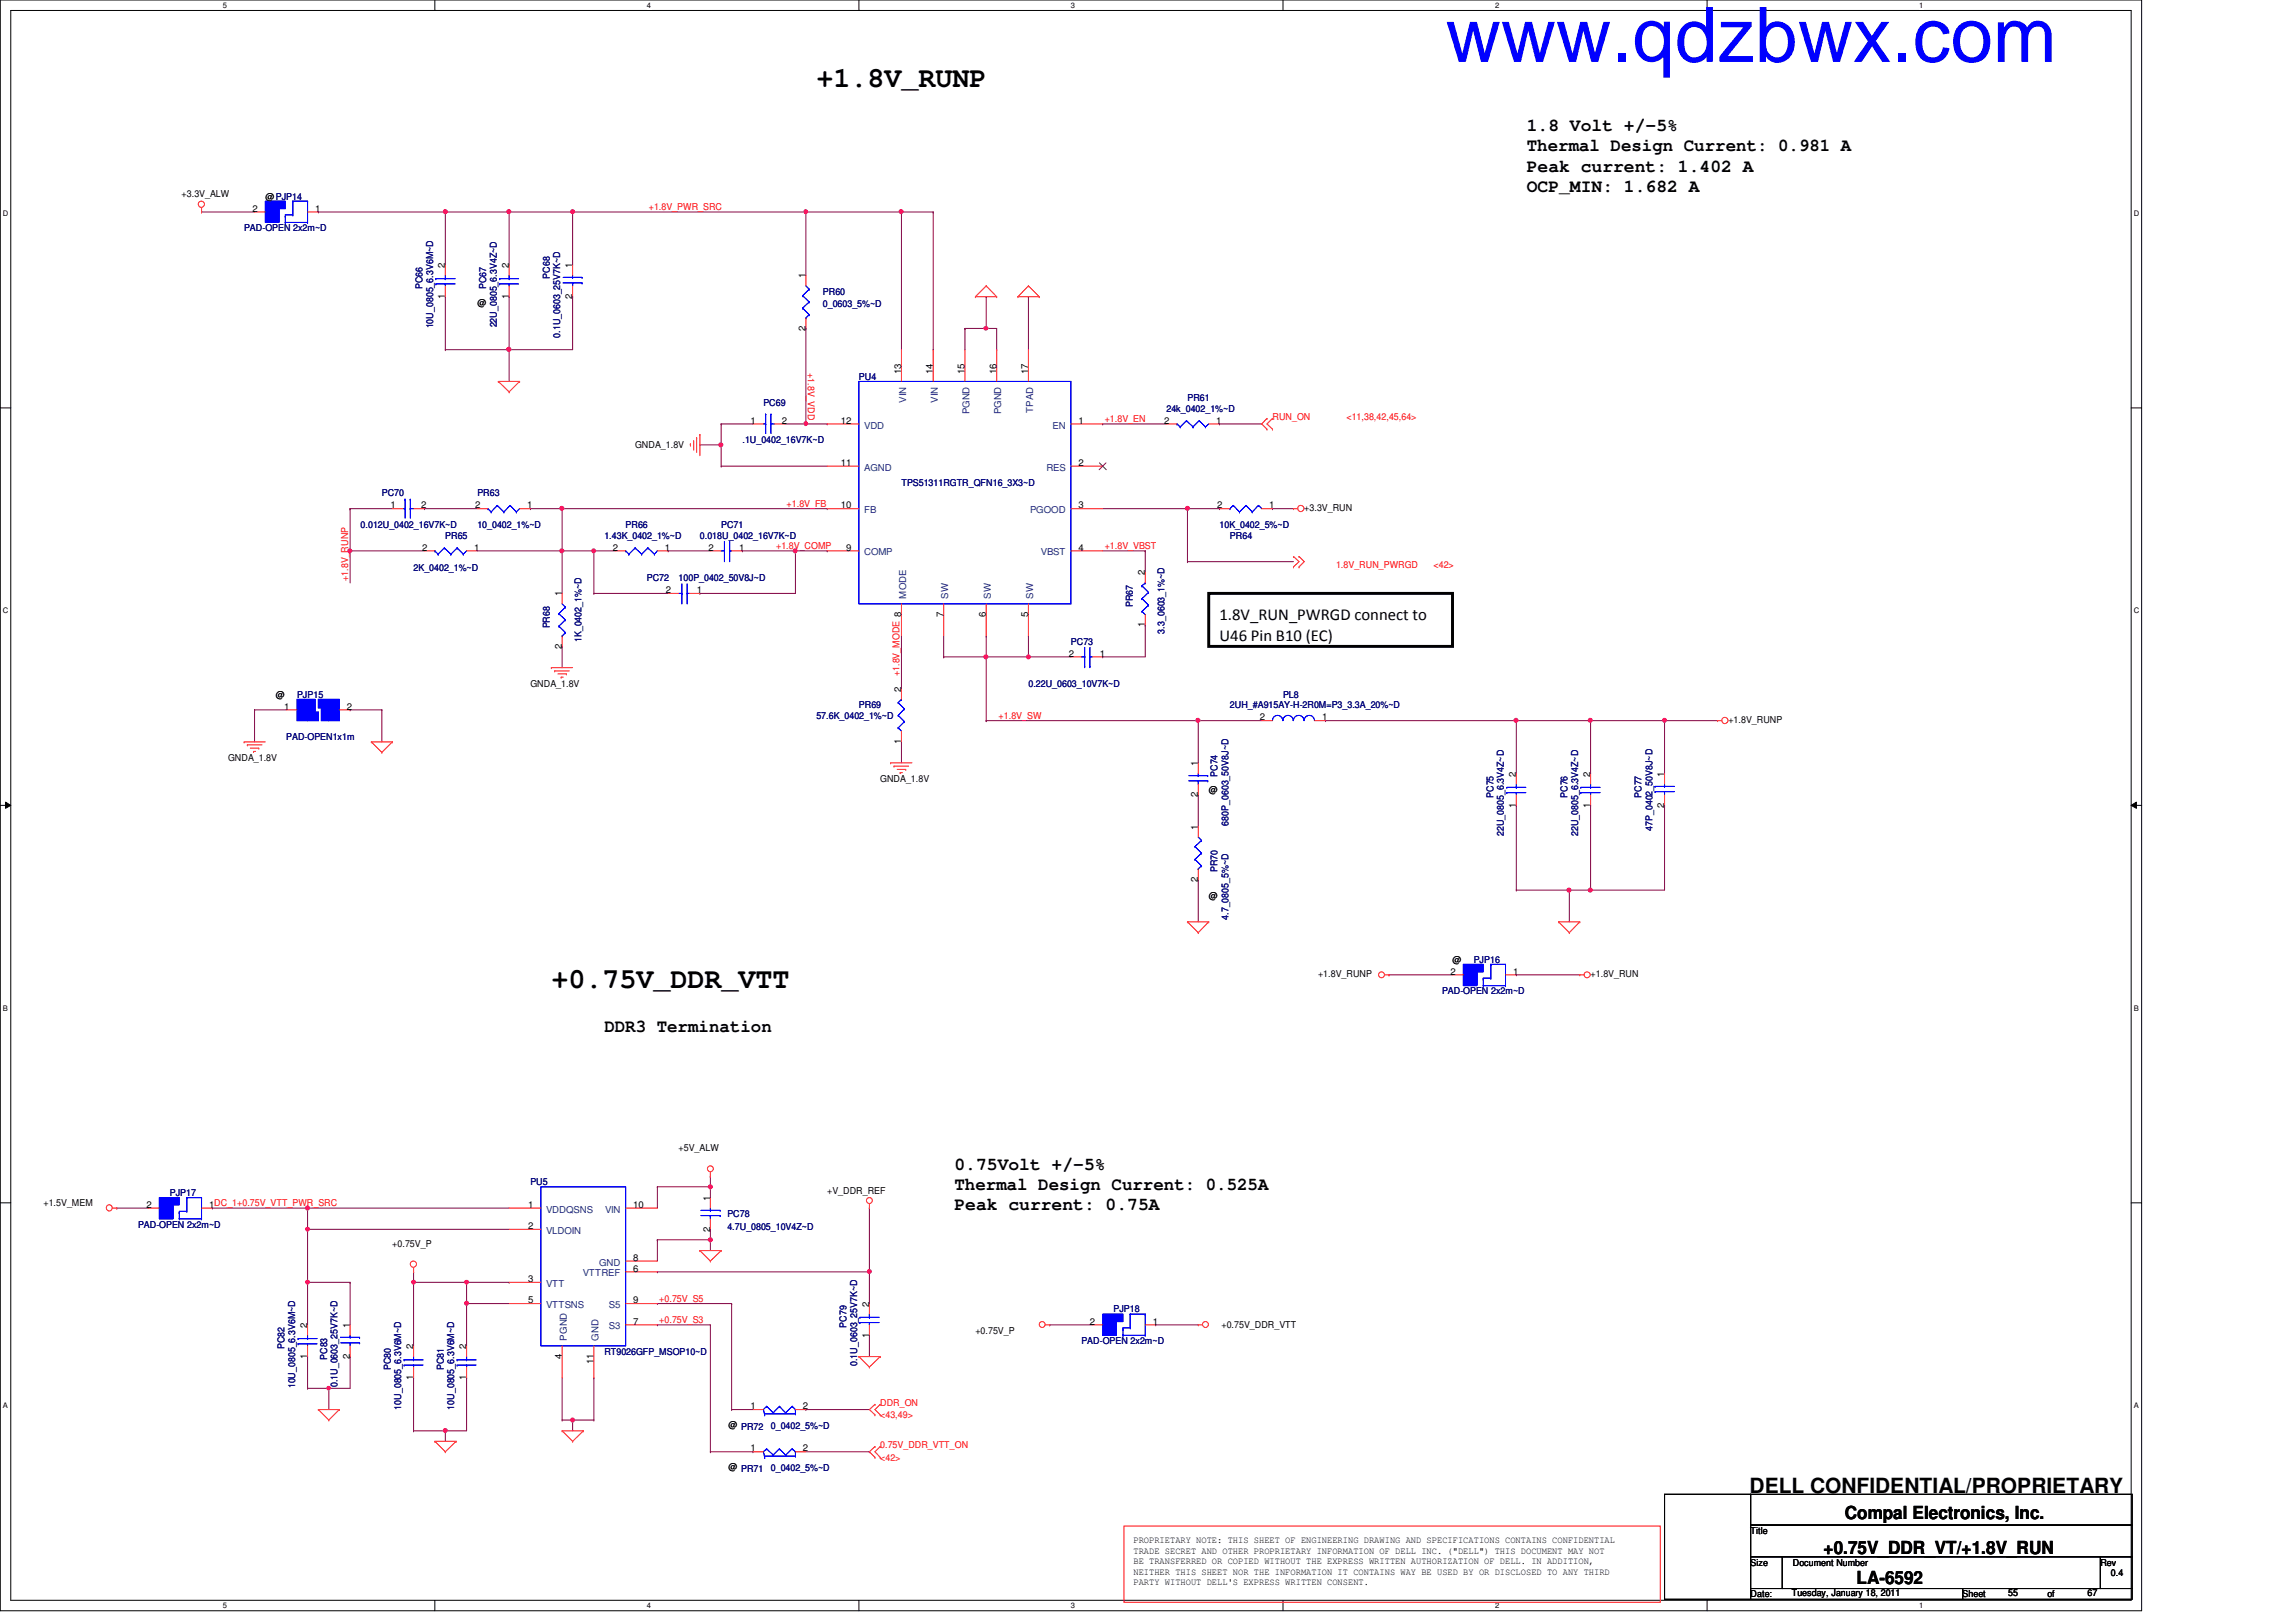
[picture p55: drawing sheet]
<svg xmlns="http://www.w3.org/2000/svg" width="297mm" height="210mm" viewBox="0 0 297 210" stroke-linecap="round" stroke-linejoin="round" font-family="sans-serif">
<defs><g id="words">
<text font-size="9.9" fill="#00f" x="187" y="8">www.qdzbwx.com</text>
<g font-size="3.7">
<text x="105.6" y="11.3">+1.8V_RUNP</text>
<text x="71.3" y="127.8">+0.75V_DDR_VTT</text>
</g>
<text font-size="2.7" x="226.4" y="193.2">DELL CONFIDENTIAL/PROPRIETARY</text>
<g font-size="2.3">
<text x="197.5" y="17">1.8 Volt +/-5%</text>
<text x="197.5" y="19.6">Thermal Design Current: 0.981 A</text>
<text x="197.5" y="22.2">Peak current: 1.402 A</text>
<text x="197.5" y="24.8">OCP_MIN: 1.682 A</text>
<text x="78.2" y="133.6">DDR3 Termination</text>
<text x="123.5" y="151.4">0.75Volt +/-5%</text>
<text x="123.5" y="154">Thermal Design Current: 0.525A</text>
<text x="123.5" y="156.6">Peak current: 0.75A</text>
<text x="238.7" y="196.6">Compal Electronics, Inc.</text>
<text x="235.9" y="201">+0.75V_DDR_VT/+1.8V_RUN</text>
<text x="240.2" y="205">LA-6592</text>
</g>
<g font-size="2.2">
<text x="157.8" y="80.2">1.8V_RUN_PWRGD connect to</text>
<text x="157.8" y="82.9">U46 Pin B10 (EC)</text>
</g>
<g font-size="1.2">
<text x="23.5" y="25.5">+3.3V_ALW</text>
<text x="32.7" y="27.4">2</text>
<text x="34.3" y="25.8">@PJP14</text>
<text x="40.8" y="27.4">1</text>
<text x="57.6" y="34.7" transform="rotate(-90 57.6 34.7)">2</text>
<text x="65.8" y="34.7" transform="rotate(-90 65.8 34.7)">2</text>
<text x="74" y="34.7" transform="rotate(-90 74 34.7)">1</text>
<text x="57.6" y="38.7" transform="rotate(-90 57.6 38.7)">1</text>
<text x="61.8" y="39.5">@</text>
<text x="65.8" y="38.7" transform="rotate(-90 65.8 38.7)">1</text>
<text x="74" y="38.7" transform="rotate(-90 74 38.7)">2</text>
<text x="104.2" y="36" transform="rotate(-90 104.2 36)">1</text>
<text x="104.2" y="42.8" transform="rotate(-90 104.2 42.8)">2</text>
<text x="116.6" y="48.4" transform="rotate(-90 116.6 48.4)">13</text>
<text x="120.7" y="48.4" transform="rotate(-90 120.7 48.4)">14</text>
<text x="124.8" y="48.4" transform="rotate(-90 124.8 48.4)">15</text>
<text x="128.9" y="48.4" transform="rotate(-90 128.9 48.4)">16</text>
<text x="133" y="48.4" transform="rotate(-90 133 48.4)">17</text>
<text x="82.2" y="57.9">GNDA_1.8V</text>
<text x="97.1" y="54.8">1</text>
<text x="101.1" y="54.8">2</text>
<text x="108.8" y="54.8">12</text>
<text x="139.5" y="54.8">1</text>
<text x="150.6" y="54.8">2</text>
<text x="157.3" y="54.8">1</text>
<text x="50.5" y="65.8">1</text>
<text x="54.5" y="65.8">2</text>
<text x="61.5" y="65.8">2</text>
<text x="68.2" y="65.8">1</text>
<text x="108.8" y="60.3">11</text>
<text x="108.8" y="65.8">10</text>
<text x="139.5" y="60.3">2</text>
<text x="139.5" y="65.8">3</text>
<text x="157.5" y="65.8">2</text>
<text x="164.2" y="65.8">1</text>
<text x="54.6" y="71.2">2</text>
<text x="61.3" y="71.2">1</text>
<text x="79.3" y="71.2">2</text>
<text x="86" y="71.2">1</text>
<text x="91.6" y="71.2">2</text>
<text x="95.6" y="71.2">1</text>
<text x="109.5" y="71.2">9</text>
<text x="139.5" y="71.2">4</text>
<text x="168.7" y="66.1">+3.3V_RUN</text>
<text x="72.7" y="77.2" transform="rotate(-90 72.7 77.2)">1</text>
<text x="86.1" y="76.8">2</text>
<text x="90.2" y="76.8">1</text>
<text x="148.1" y="74.5" transform="rotate(-90 148.1 74.5)">2</text>
<text x="72.7" y="83.9" transform="rotate(-90 72.7 83.9)">2</text>
<text x="122" y="79.8" transform="rotate(-90 122 79.8)">7</text>
<text x="127.5" y="79.8" transform="rotate(-90 127.5 79.8)">6</text>
<text x="133" y="79.8" transform="rotate(-90 133 79.8)">5</text>
<text x="148.1" y="81.2" transform="rotate(-90 148.1 81.2)">1</text>
<text x="68.6" y="88.9">GNDA_1.8V</text>
<text x="116.6" y="89.5" transform="rotate(-90 116.6 89.5)">2</text>
<text x="138.3" y="85">2</text>
<text x="142.3" y="85">1</text>
<text x="35.7" y="90.3">@</text>
<text x="36.8" y="91.8">1</text>
<text x="44.9" y="91.8">2</text>
<text x="163" y="93.2">2</text>
<text x="171.1" y="93.2">1</text>
<text x="223.6" y="93.6">+1.8V_RUNP</text>
<text x="29.5" y="98.5">GNDA_1.8V</text>
<text x="113.9" y="101.3">GNDA_1.8V</text>
<text x="116.6" y="96.3" transform="rotate(-90 116.6 96.3)">1</text>
<text x="155" y="99.1" transform="rotate(-90 155 99.1)">1</text>
<text x="196.1" y="100.5" transform="rotate(-90 196.1 100.5)">2</text>
<text x="205.7" y="100.5" transform="rotate(-90 205.7 100.5)">2</text>
<text x="215.3" y="100.5" transform="rotate(-90 215.3 100.5)">1</text>
<text x="155" y="107.4" transform="rotate(-90 155 107.4)">1</text>
<text x="155" y="103.1" transform="rotate(-90 155 103.1)">2</text>
<text x="156.4" y="102.6">@</text>
<text x="196.1" y="104.5" transform="rotate(-90 196.1 104.5)">1</text>
<text x="205.7" y="104.5" transform="rotate(-90 205.7 104.5)">1</text>
<text x="215.3" y="104.5" transform="rotate(-90 215.3 104.5)">2</text>
<text x="155" y="114.1" transform="rotate(-90 155 114.1)">2</text>
<text x="156.4" y="116.3">@</text>
<text x="187.9" y="124.6">@</text>
<text x="170.5" y="126.5">+1.8V_RUNP</text>
<text x="187.7" y="126.1">2</text>
<text x="195.7" y="126.1">1</text>
<text x="205.8" y="126.5">+1.8V_RUN</text>
<text x="87.8" y="149">+5V_ALW</text>
<text x="91.9" y="155.4" transform="rotate(-90 91.9 155.4)">1</text>
<text x="107" y="154.5">+V_DDR_REF</text>
<text x="5.6" y="156.1">+1.5V_MEM</text>
<text x="19" y="156.3">2</text>
<text x="27" y="156.3">1DC_1+0.75V_VTT_PWR_SRC</text>
<text x="50.8" y="161.3">+0.75V_P</text>
<text x="68.3" y="156.3">1</text>
<text x="68.3" y="159">2</text>
<text x="81.9" y="156.3">10</text>
<text x="91.9" y="159.4" transform="rotate(-90 91.9 159.4)">2</text>
<text x="68.3" y="165.9">3</text>
<text x="81.9" y="163.2">8</text>
<text x="81.9" y="164.5">6</text>
<text x="39.7" y="171.8" transform="rotate(-90 39.7 171.8)">2</text>
<text x="45.3" y="171.8" transform="rotate(-90 45.3 171.8)">1</text>
<text x="68.3" y="168.7">5</text>
<text x="81.9" y="171.4">7</text>
<text x="81.9" y="168.7">9</text>
<text x="112.4" y="173.1" transform="rotate(-90 112.4 173.1)">1</text>
<text x="112.4" y="169.1" transform="rotate(-90 112.4 169.1)">2</text>
<text x="126.2" y="172.6">+0.75V_P</text>
<text x="141" y="171.4">2</text>
<text x="149.1" y="171.4">1</text>
<text x="158" y="171.9">+0.75V_DDR_VTT</text>
<text x="39.7" y="175.8" transform="rotate(-90 39.7 175.8)">1</text>
<text x="45.3" y="175.8" transform="rotate(-90 45.3 175.8)">2</text>
<text x="53.5" y="178.6" transform="rotate(-90 53.5 178.6)">1</text>
<text x="53.5" y="174.6" transform="rotate(-90 53.5 174.6)">2</text>
<text x="60.3" y="178.6" transform="rotate(-90 60.3 178.6)">1</text>
<text x="60.3" y="174.6" transform="rotate(-90 60.3 174.6)">2</text>
<text x="72.7" y="175.8" transform="rotate(-90 72.7 175.8)">4</text>
<text x="76.8" y="176.5" transform="rotate(-90 76.8 176.5)">11</text>
<text x="94.2" y="184.8">@ PR72</text>
<text x="97.1" y="182.4">1</text>
<text x="103.9" y="182.4">2</text>
<text x="94.2" y="190.3">@ PR71</text>
<text x="97.1" y="187.8">1</text>
<text x="103.9" y="187.8">2</text>
<text x="146.6" y="199.7">PROPRIETARY NOTE: THIS SHEET OF ENGINEERING DRAWING AND SPECIFICATIONS CONTAINS CONFIDENTIAL</text>
<text x="146.6" y="201.1">TRADE SECRET AND OTHER PROPRIETARY INFORMATION OF DELL INC. (&quot;DELL&quot;) THIS DOCUMENT MAY NOT</text>
<text x="146.6" y="202.4">BE TRANSFERRED OR COPIED WITHOUT THE EXPRESS WRITTEN AUTHORIZATION OF DELL. IN ADDITION,</text>
<text x="146.6" y="203.8">NEITHER THIS SHEET NOR THE INFORMATION IT CONTAINS WAY BE USED BY OR DISCLOSED TO ANY THIRD</text>
<text x="226.5" y="198.5">Title</text>
<text x="226.5" y="202.6">Size</text>
<text x="231.9" y="202.6">Document Number</text>
<text x="271.7" y="202.6">Rev</text>
<text x="146.6" y="205.1">PARTY WITHOUT DELL'S EXPRESS WRITTEN CONSENT.</text>
<text x="226.5" y="206.7">Date:</text>
<text x="231.8" y="206.6">Tuesday, January 18, 2011</text>
<text x="253.9" y="206.7">Sheet</text>
<text x="259.8" y="206.6">55</text>
<text x="264.9" y="206.7">of</text>
<text x="270.1" y="206.6">67</text>
<text x="273.1" y="204">0.4</text>
</g>
<g font-size="1.2" fill="#000080">
<text x="31.6" y="29.9">PAD-OPEN 2x2m~D</text>
<text x="54.6" y="37.4" transform="rotate(-90 54.6 37.4)">PC66</text>
<text x="62.9" y="37.4" transform="rotate(-90 62.9 37.4)">PC67</text>
<text x="71.1" y="36.1" transform="rotate(-90 71.1 36.1)">PC68</text>
<text x="106.5" y="38.1">PR60</text>
<text x="106.5" y="39.8">0_0603_5%~D</text>
<text x="56" y="42.5" transform="rotate(-90 56 42.5)">10U_0805_6.3V6M~D</text>
<text x="64.3" y="42.4" transform="rotate(-90 64.3 42.4)">22U_0805_6.3V4Z~D</text>
<text x="72.5" y="43.7" transform="rotate(-90 72.5 43.7)">0.1U_0603_25V7K~D</text>
<text x="98.8" y="52.6">PC69</text>
<text x="111.1" y="49.1">PU4</text>
<text x="150.9" y="53.3">24k_0402_1%~D</text>
<text x="153.6" y="51.9">PR61</text>
<text x="96.1" y="57.4">.1U_0402_16V7K~D</text>
<text x="49.4" y="64.2">PC70</text>
<text x="61.8" y="64.2">PR63</text>
<text x="116.6" y="62.9">TPS51311RGTR_QFN16_3X3~D</text>
<text x="46.6" y="68.3">0.012U_0402_16V7K~D</text>
<text x="57.6" y="69.7">PR65</text>
<text x="61.8" y="68.3">10_0402_1%~D</text>
<text x="78.2" y="69.7">1.43K_0402_1%~D</text>
<text x="80.9" y="68.3">PR66</text>
<text x="90.5" y="69.7">0.018U_0402_16V7K~D</text>
<text x="93.3" y="68.3">PC71</text>
<text x="157.8" y="68.3">10K_0402_5%~D</text>
<text x="159.1" y="69.7">PR64</text>
<text x="53.5" y="73.8">2K_0402_1%~D</text>
<text x="83.7" y="75.2">PC72</text>
<text x="87.8" y="75.2">100P_0402_50V8J~D</text>
<text x="71.1" y="81.3" transform="rotate(-90 71.1 81.3)">PR68</text>
<text x="75.2" y="83.1" transform="rotate(-90 75.2 83.1)">1K_0402_1%~D</text>
<text x="138.6" y="83.4">PC73</text>
<text x="146.6" y="78.6" transform="rotate(-90 146.6 78.6)">PR67</text>
<text x="150.7" y="82" transform="rotate(-90 150.7 82)">3.3_0603_1%~D</text>
<text x="133.1" y="88.9">0.22U_0603_10V7K~D</text>
<text x="37" y="95.8">PAD-OPEN1x1m</text>
<text x="38.4" y="90.3">PJP15</text>
<text x="105.6" y="93">57.6K_0402_1%~D</text>
<text x="111.1" y="91.7">PR69</text>
<text x="159.1" y="91.7">2UH_#A915AY-H-2R0M=P3_3.3A_20%~D</text>
<text x="166" y="90.3">PL8</text>
<text x="157.5" y="100.5" transform="rotate(-90 157.5 100.5)">PC74</text>
<text x="158.9" y="106.8" transform="rotate(-90 158.9 106.8)">680P_0603_50V8J~D</text>
<text x="193.2" y="103.3" transform="rotate(-90 193.2 103.3)">PC75</text>
<text x="202.8" y="103.3" transform="rotate(-90 202.8 103.3)">PC76</text>
<text x="212.4" y="103.3" transform="rotate(-90 212.4 103.3)">PC77</text>
<text x="213.8" y="107.5" transform="rotate(-90 213.8 107.5)">47P_0402_50V8J~D</text>
<text x="157.5" y="112.9" transform="rotate(-90 157.5 112.9)">PR70</text>
<text x="194.6" y="108.2" transform="rotate(-90 194.6 108.2)">22U_0805_6.3V4Z~D</text>
<text x="204.2" y="108.2" transform="rotate(-90 204.2 108.2)">22U_0805_6.3V4Z~D</text>
<text x="158.9" y="119" transform="rotate(-90 158.9 119)">4.7_0805_5%~D</text>
<text x="190.7" y="124.6">PJP16</text>
<text x="186.6" y="128.7">PAD-OPEN 2x2m~D</text>
<text x="22" y="154.7">PJP17</text>
<text x="68.6" y="153.4">PU5</text>
<text x="17.9" y="158.9">PAD-OPEN 2x2m~D</text>
<text x="94.1" y="157.5">PC78</text>
<text x="94.1" y="159.1">4.7U_0805_10V4Z~D</text>
<text x="109.5" y="171.8" transform="rotate(-90 109.5 171.8)">PC79</text>
<text x="139.9" y="173.9">PAD-OPEN 2x2m~D</text>
<text x="144.1" y="169.8">PJP18</text>
<text x="36.8" y="174.6" transform="rotate(-90 36.8 174.6)">PC82</text>
<text x="38.2" y="179.7" transform="rotate(-90 38.2 179.7)">10U_0805_6.3V6M~D</text>
<text x="42.3" y="176" transform="rotate(-90 42.3 176)">PC83</text>
<text x="43.7" y="179.5" transform="rotate(-90 43.7 179.5)">0.1U_0603_25V7K~D</text>
<text x="50.5" y="177.3" transform="rotate(-90 50.5 177.3)">PC80</text>
<text x="57.4" y="177.3" transform="rotate(-90 57.4 177.3)">PC81</text>
<text x="78.2" y="175.3">RT9026GFP_MSOP10~D</text>
<text x="110.9" y="176.8" transform="rotate(-90 110.9 176.8)">0.1U_0603_25V7K~D</text>
<text x="51.9" y="182.4" transform="rotate(-90 51.9 182.4)">10U_0805_6.3V6M~D</text>
<text x="58.8" y="182.4" transform="rotate(-90 58.8 182.4)">10U_0805_6.3V6M~D</text>
<text x="99.7" y="184.9">0_0402_5%~D</text>
<text x="99.7" y="190.4">0_0402_5%~D</text>
</g>
<g font-size="1.2" fill="#f00">
<text x="83.9" y="27.2">+1.8V_PWR_SRC</text>
<text x="104.5" y="48.3" transform="rotate(90 104.5 48.3)">+1.8V_VDD</text>
<text x="142.9" y="54.6">+1.8V_EN</text>
<text x="164.6" y="54.4">RUN_ON</text>
<text x="174.2" y="54.4">&lt;11,38,42,45,64&gt;</text>
<text x="101.8" y="65.6">+1.8V_FB</text>
<text x="100.4" y="71">+1.8V_COMP</text>
<text x="142.9" y="71">+1.8V_VBST</text>
<text x="45" y="75.2" transform="rotate(-90 45 75.2)">+1.8V_RUNP</text>
<text x="172.8" y="73.5">1.8V_RUN_PWRGD</text>
<text x="185.5" y="73.5">&lt;42&gt;</text>
<text x="116.4" y="87.5" transform="rotate(-90 116.4 87.5)">+1.8V_MODE 8</text>
<text x="129.2" y="93">+1.8V_SW</text>
<text x="85.3" y="171.2">+0.75V_S3</text>
<text x="85.3" y="168.4">+0.75V_S5</text>
<text x="113.9" y="181.9">DDR_ON</text>
<text x="113.9" y="183.6">&lt;43,49&gt;</text>
<text x="113.9" y="187.4">0.75V_DDR_VTT_ON</text>
<text x="113.9" y="189">&lt;42&gt;</text>
</g>
<g font-size="1.2" fill="#004080">
<text x="117.2" y="52.1" transform="rotate(-90 117.2 52.1)">VIN</text>
<text x="121.3" y="52.1" transform="rotate(-90 121.3 52.1)">VIN</text>
<text x="125.4" y="53.6" transform="rotate(-90 125.4 53.6)">PGND</text>
<text x="129.5" y="53.6" transform="rotate(-90 129.5 53.6)">PGND</text>
<text x="133.6" y="53.4" transform="rotate(-90 133.6 53.4)">TPAD</text>
<text x="111.8" y="55.5">VDD</text>
<text x="136.2" y="55.5">EN</text>
<text x="111.8" y="60.9">AGND</text>
<text x="135.4" y="60.9">RES</text>
<text x="111.8" y="66.4">FB</text>
<text x="111.8" y="71.9">COMP</text>
<text x="133.3" y="66.4">PGOOD</text>
<text x="134.7" y="71.9">VBST</text>
<text x="117.2" y="77.5" transform="rotate(-90 117.2 77.5)">MODE</text>
<text x="122.7" y="77.5" transform="rotate(-90 122.7 77.5)">SW</text>
<text x="128.2" y="77.5" transform="rotate(-90 128.2 77.5)">SW</text>
<text x="133.6" y="77.5" transform="rotate(-90 133.6 77.5)">SW</text>
<text x="70.7" y="156.9">VDDQSNS</text>
<text x="70.7" y="159.7">VLDOIN</text>
<text x="78.3" y="156.9">VIN</text>
<text x="70.7" y="166.5">VTT</text>
<text x="75.4" y="165.2">VTTREF</text>
<text x="77.5" y="163.8">GND</text>
<text x="70.7" y="169.3">VTTSNS</text>
<text x="73.3" y="173.5" transform="rotate(-90 73.3 173.5)">PGND</text>
<text x="77.4" y="173.5" transform="rotate(-90 77.4 173.5)">GND</text>
<text x="78.8" y="172">S3</text>
<text x="78.8" y="169.3">S5</text>
</g>
<g font-size="1">
<text x="28.8" y="1">5</text>
<text x="83.7" y="1">4</text>
<text x="138.6" y="1">3</text>
<text x="193.4" y="1">2</text>
<text x="248.3" y="1">1</text>
<text x=".4" y="27.9">D</text>
<text x="276.1" y="27.9">D</text>
<text x=".4" y="79.4">C</text>
<text x="276.1" y="79.4">C</text>
<text x=".4" y="130.8">B</text>
<text x="276.1" y="130.8">B</text>
<text x=".4" y="182.2">A</text>
<text x="276.1" y="182.2">A</text>
<text x="28.8" y="208.1">5</text>
<text x="83.7" y="208.1">4</text>
<text x="138.6" y="208.1">3</text>
<text x="193.4" y="208.1">2</text>
<text x="248.3" y="208.1">1</text>
</g>
</g></defs>
<path d="M0 0h277.1v208.4h-277.1zM1.4 1.4h274.3v205.7h-274.3z" fill="none" stroke="#000" stroke-width=".13"/>
<g fill="#fff">
<path d="M28.8 .1h.6v1.1h-.6z"/>
<path d="M28.8 207.2h.6v1.1h-.6z"/>
</g>
<path d="M56.3 0v1.4M56.3 207.1v1.3" fill="none" stroke="#000" stroke-width=".13"/>
<g fill="#fff">
<path d="M83.7 .1h.5v1.1h-.5z"/>
<path d="M83.7 207.2h.5v1.1h-.5z"/>
</g>
<path d="M111.1 0v1.4M111.1 207.1v1.3" fill="none" stroke="#000" stroke-width=".13"/>
<g fill="#fff">
<path d="M138.6 .1h.5v1.1h-.5z"/>
<path d="M138.6 207.2h.5v1.1h-.5z"/>
</g>
<path d="M166 0v1.4M166 207.1v1.3" fill="none" stroke="#000" stroke-width=".13"/>
<g fill="#fff">
<path d="M193.4 .1h.6v1.1h-.6z"/>
<path d="M193.4 207.2h.6v1.1h-.6z"/>
</g>
<path d="M220.8 0v1.4M220.8 207.1v1.3" fill="none" stroke="#000" stroke-width=".13"/>
<g fill="#fff">
<path d="M248.3 .1h.5v1.1h-.5z"/>
<path d="M248.3 207.2h.5v1.1h-.5z"/>
<path d="M.4 27.1h.7v1.1h-.7z"/>
<path d="M276.1 27.1h.7v1.1h-.7z"/>
<path d="M.4 78.5h.7v1.1h-.7z"/>
<path d="M276.1 78.5h.7v1.1h-.7z"/>
</g>
<path d="M0 52.8h1.4M275.7 52.8h1.4" fill="none" stroke="#000" stroke-width=".13"/>
<g fill="#fff">
<path d="M.4 129.9h.6v1.1h-.6z"/>
<path d="M276.1 129.9h.6v1.1h-.6z"/>
</g>
<path d="M0 104.2h1.4M.7 103.8l.7 .4-.7 .4zM275.7 104.2l.7-.4v.8zM275.7 104.2h1.4" fill="none" stroke="#000" stroke-width=".13"/>
<path d="M.7 103.8l.7 .4-.7 .4zM275.7 104.2l.7-.4v.8z" fill="#000"/>
<g fill="#fff">
<path d="M.4 181.4h.6v1.1h-.6z"/>
<path d="M276.1 181.4h.6v1.1h-.6z"/>
</g>
<path d="M0 155.7h1.4M275.7 155.7h1.4" fill="none" stroke="#000" stroke-width=".13"/>
<path d="M57.6 27.4h.1M57.6 38.4h.1M57.6 27.4v6.9M57.6 38.4v6.9M65.9 45.3h.1M65.9 45.3h8.2M155 93.3h.1M155 93.3v5.4M155 102.9h.1M155 113.8h.1M155 102.9v4.1M155 113.8v5.5" fill="none" stroke="#800040" stroke-width=".13"/>
<circle cx="65.8" cy="45.2" r=".26" fill="#f0f"/>
<circle cx="65.8" cy="45.2" r=".26" fill="none" stroke="#f0f" stroke-width=".13"/>
<path d="M41.2 27.4h.1M41.2 27.4h16.4M155 93.3h.1M155 93.3h8.2" fill="none" stroke="#800040" stroke-width=".13"/>
<circle cx="155" cy="93.2" r=".26" fill="#f0f"/>
<circle cx="155" cy="93.2" r=".26" fill="none" stroke="#f0f" stroke-width=".13"/>
<path d="M65.9 27.4h.1M65.9 27.4h8.2M205.8 93.3h.1M205.8 93.3h9.5" fill="none" stroke="#800040" stroke-width=".13"/>
<circle cx="65.8" cy="27.4" r=".26" fill="#f0f"/>
<circle cx="65.8" cy="27.4" r=".26" fill="none" stroke="#f0f" stroke-width=".13"/>
<path d="M26.1 27.4h.1M26.1 27.4h6.8M74.1 27.4h.1M74.1 27.4v6.9M65.9 45.3h.1M65.9 45.3v4.1" fill="none" stroke="#800040" stroke-width=".13"/>
<circle cx="65.8" cy="45.2" r=".26" fill="#f0f"/>
<circle cx="65.8" cy="45.2" r=".26" fill="none" stroke="#f0f" stroke-width=".13"/>
<path d="M215.3 93.3h.1M215.3 93.3h6.9" fill="none" stroke="#800040" stroke-width=".13"/>
<circle cx="215.3" cy="93.2" r=".26" fill="#f0f"/>
<circle cx="215.3" cy="93.2" r=".26" fill="none" stroke="#f0f" stroke-width=".13"/>
<path d="M203 115.2h.1M203 115.2v4.1" fill="none" stroke="#800040" stroke-width=".13"/>
<circle cx="203" cy="115.2" r=".26" fill="#f0f"/>
<circle cx="203" cy="115.2" r=".26" fill="none" stroke="#f0f" stroke-width=".13"/>
<path d="M215.3 93.3h.1M215.3 93.3v6.8M205.8 115.2h.1M215.3 104.2h.1M215.3 104.2v11h-9.5" fill="none" stroke="#800040" stroke-width=".13"/>
<circle cx="205.7" cy="115.2" r=".26" fill="#f0f"/>
<circle cx="205.7" cy="115.2" r=".26" fill="none" stroke="#f0f" stroke-width=".13"/>
<path d="M74.1 38.4h.1M74.1 38.4v6.9M127.6 42.5h.1M127.6 42.5h1.3M157.8 54.9h.1M157.8 54.9h5.4M49.4 91.9h.1M49.4 91.9v4.1M179.7 126.2h.1M179.7 126.2h8.2M196.2 126.2h.1M196.2 126.2h8.2" fill="none" stroke="#800040" stroke-width=".13"/>
<circle cx="127.5" cy="42.5" r=".25" fill="#f0f"/>
<circle cx="127.5" cy="42.5" r=".25" fill="none" stroke="#f0f" stroke-width=".13"/>
<path d="M93.3 57.6h.1M93.3 57.6v2.7" fill="none" stroke="#800040" stroke-width=".13"/>
<circle cx="93.3" cy="57.6" r=".26" fill="#f0f"/>
<circle cx="93.3" cy="57.6" r=".26" fill="none" stroke="#f0f" stroke-width=".13"/>
<path d="M57.6 27.4h.1M57.6 27.4h8.3M65.9 27.4h.1M65.9 27.4v6.9M57.6 45.3h.1M57.6 45.3h8.3M171.5 93.3h.1M171.5 93.3h24.7" fill="none" stroke="#800040" stroke-width=".13"/>
<circle cx="57.6" cy="27.4" r=".26" fill="#f0f"/>
<circle cx="57.6" cy="27.4" r=".26" fill="none" stroke="#f0f" stroke-width=".13"/>
<path d="M65.9 38.4h.1M65.9 38.4v6.9M127.6 93.3h.1M127.6 93.3h27.4M196.2 93.3h.1M196.2 93.3v6.8M205.8 93.3h.1M205.8 93.3v6.8" fill="none" stroke="#800040" stroke-width=".13"/>
<circle cx="205.7" cy="93.2" r=".26" fill="#f0f"/>
<circle cx="205.7" cy="93.2" r=".26" fill="none" stroke="#f0f" stroke-width=".13"/>
<path d="M196.2 93.3h.1M196.2 93.3h9.6" fill="none" stroke="#800040" stroke-width=".13"/>
<circle cx="196.1" cy="93.2" r=".26" fill="#f0f"/>
<circle cx="196.1" cy="93.2" r=".26" fill="none" stroke="#f0f" stroke-width=".13"/>
<g fill="none" stroke="#800040" stroke-width=".13">
<path d="M74.1 27.4h.1M74.1 27.4h30.2M127.6 38.4h.1M127.6 38.4v4.1h-2.8M90.5 57.6h.1M90.5 57.6h2.8M124.8 42.5h.1M32.9 91.9h.1M32.9 91.9h4.1M32.9 91.9v4.1M45.3 91.9h.1M45.3 91.9h4.1"/>
<path d="M196.2 104.2h.1M196.2 115.2h.1M196.2 104.2v11M203 115.2h.1M205.8 104.2h.1M205.8 104.2v11h-9.6"/>
</g>
<path d="M104.1 27.2l.1-.1 .2 .1v.4h-.2h-.1z" fill-rule="evenodd" fill="#f0f"/>
<path d="M104.1 27.2l.1-.1 .2 .1v.4h-.2h-.1z" fill="none" stroke="#f0f" stroke-width=".13"/>
<circle cx="74.1" cy="27.4" r=".26" fill="#f0f"/>
<circle cx="74.1" cy="27.4" r=".26" fill="none" stroke="#f0f" stroke-width=".13"/>
<path d="M104.3 27.4h.1M104.3 27.4v8.2M122.1 85h.1M122.1 82.3v2.7M127.6 82.3h.1M127.6 85h.1M127.6 82.3v2.7M127.6 85h5.4" fill="none" stroke="#800040" stroke-width=".13"/>
<circle cx="127.5" cy="85" r=".26" fill="#f0f"/>
<circle cx="127.5" cy="85" r=".26" fill="none" stroke="#f0f" stroke-width=".13"/>
<g fill="none" stroke="#800040" stroke-width=".13">
<path d="M133 38.4h.1M133 38.4v6.9M93.3 54.9h.1M93.3 54.9v2.7M93.3 54.9h4.1M101.5 54.9h2.8M104.3 54.9h.1M104.3 42.5h.1M104.3 42.5v12.4M124.8 42.5h.1M124.8 42.5v2.8M128.9 45.3h.1"/>
<path d="M128.9 42.5v2.8M93.3 60.3h.1M93.3 60.3h13.7"/>
</g>
<path d="M104.1 54.6h.1l.2 .1v.3l-.2 .1-.1-.1z" fill-rule="evenodd" fill="#f0f"/>
<path d="M104.1 54.6h.1l.2 .1v.3l-.2 .1-.1-.1z" fill="none" stroke="#f0f" stroke-width=".13"/>
<path d="M104.3 27.4h12.3M116.6 27.4h.1M116.6 27.4v17.9M120.7 27.4v17.9M104.3 54.9h2.7M107 54.9h.1M120.7 45.3h.1" fill="none" stroke="#800040" stroke-width=".13"/>
<circle cx="116.6" cy="27.4" r=".26" fill="#f0f"/>
<circle cx="116.6" cy="27.4" r=".26" fill="none" stroke="#f0f" stroke-width=".13"/>
<path d="M116.6 27.4h4.1M120.7 27.4h.1M142.7 71.3h5.5M148.2 71.3h.1M148.2 71.3v2.7M133 82.3h.1M133 85h.1M133 82.3v2.7M133 85h5.6M142.7 85h.1M148.2 80.9h.1M148.2 80.9v4.1h-5.5" fill="none" stroke="#800040" stroke-width=".13"/>
<circle cx="133" cy="85" r=".26" fill="#f0f"/>
<circle cx="133" cy="85" r=".26" fill="none" stroke="#f0f" stroke-width=".13"/>
<path d="M142.7 54.9h.1M142.7 54.9h8.2M142.7 65.8h10.9M153.6 65.8h.1M153.6 72.7h.1M153.6 65.8v6.9M153.6 72.7h13.7M164.6 65.8h.1M164.6 65.8h2.7M122.1 85h.1M122.1 85h5.5" fill="none" stroke="#800040" stroke-width=".13"/>
<circle cx="153.6" cy="65.8" r=".26" fill="#f0f"/>
<circle cx="153.6" cy="65.8" r=".26" fill="none" stroke="#f0f" stroke-width=".13"/>
<path d="M72.7 71.3h.1M72.7 71.3v5.5M153.6 65.8h4.2M157.8 65.8h.1M127.6 93.3h.1M127.6 85v8.3" fill="none" stroke="#800040" stroke-width=".13"/>
<circle cx="72.7" cy="71.3" r=".26" fill="#f0f"/>
<circle cx="72.7" cy="71.3" r=".26" fill="none" stroke="#f0f" stroke-width=".13"/>
<path d="M76.8 71.3h.1M76.8 71.3v5.5M76.8 71.3h2.8" fill="none" stroke="#800040" stroke-width=".13"/>
<path d="M76.6 71.1l.2-.1 .2 .1v.4h-.2h-.2z" fill-rule="evenodd" fill="#f0f"/>
<path d="M76.6 71.1l.2-.1 .2 .1v.4h-.2h-.2z" fill="none" stroke="#f0f" stroke-width=".13"/>
<path d="M45.3 71.3h.1M45.3 71.3v4.1M86.4 71.3h.1M86.4 71.3h5.5M90.5 76.8h.1M102.9 71.3h.1M102.9 71.3v5.5h-12.4" fill="none" stroke="#800040" stroke-width=".13"/>
<circle cx="45.2" cy="71.3" r=".26" fill="#f0f"/>
<circle cx="45.2" cy="71.3" r=".26" fill="none" stroke="#f0f" stroke-width=".13"/>
<g fill="none" stroke="#800040" stroke-width=".13">
<path d="M45.3 65.8h.1M45.3 65.8h5.5M54.9 65.8h.1M54.9 65.8h6.9M68.6 65.8h.1M68.6 65.8h38.4M72.7 71.3h.1M72.7 71.3h4.1M76.8 76.8h.1M76.8 76.8h9.6M96.1 71.3h.1M96.1 71.3h10.9"/>
<path d="M107 65.8h.1M107 71.3h.1M72.7 83.7h.1M72.7 83.7v2.7"/>
</g>
<circle cx="102.9" cy="71.3" r=".26" fill="#f0f"/>
<circle cx="102.9" cy="71.3" r=".26" fill="none" stroke="#f0f" stroke-width=".13"/>
<path d="M72.7 65.8h.1M72.7 65.8v5.5" fill="none" stroke="#800040" stroke-width=".13"/>
<circle cx="72.7" cy="65.8" r=".26" fill="#f0f"/>
<circle cx="72.7" cy="65.8" r=".26" fill="none" stroke="#f0f" stroke-width=".13"/>
<g fill="none" stroke="#800040" stroke-width=".13">
<path d="M45.3 71.3h.1M45.3 65.8h.1M45.3 71.3h9.6M45.3 65.8v5.5M61.8 71.3h10.9M72.7 71.3h.1M116.6 82.3h.1M116.6 96h.1M116.6 82.3v6.9M116.6 96v2.7M91.9 152.2h.1M91.9 152.2v1.4"/>
<path d="M91.9 159.1v2.7M60.4 168.7h.1M60.4 165.9h.1M60.4 165.9h5.5M60.4 168.7h5.5M60.4 165.9v2.8M65.9 165.9h.1M72.7 178.3v5.5M85 171.4h.1M85 171.4h6.9M91.9 160.4h.1M94.7 168.7h.1"/>
<path d="M94.7 168.7v13.7M135.8 171.4h.1M135.8 171.4h5.5M149.5 171.4h.1M149.5 171.4h5.5M53.5 185.2h.1M53.5 185.2h4.1M57.6 185.2h.1M57.6 185.2v1.3M72.7 183.8h.1M72.7 183.8h1.4M74.1 183.8h.1"/>
<path d="M94.7 182.4h.1M94.7 182.4h2.7"/>
</g>
<circle cx="74.1" cy="183.8" r=".26" fill="#f0f"/>
<circle cx="74.1" cy="183.8" r=".26" fill="none" stroke="#f0f" stroke-width=".13"/>
<path d="M76.8 178.3h.1M76.8 178.3v5.5M85 164.6h.1M85 164.6h27.5M112.5 164.6h.1M112.5 164.6v4.1M74.1 183.8h.1M74.1 183.8v1.4M74.1 183.8h2.7M76.8 183.8h.1" fill="none" stroke="#800040" stroke-width=".13"/>
<circle cx="112.5" cy="164.6" r=".26" fill="#f0f"/>
<circle cx="112.5" cy="164.6" r=".26" fill="none" stroke="#f0f" stroke-width=".13"/>
<path d="M60.4 168.7h.1M60.4 168.7v5.5" fill="none" stroke="#800040" stroke-width=".13"/>
<circle cx="60.4" cy="168.7" r=".26" fill="#f0f"/>
<circle cx="60.4" cy="168.7" r=".26" fill="none" stroke="#f0f" stroke-width=".13"/>
<path d="M15.1 156.3h.1M15.1 156.3h4.1M39.8 156.3h.1M39.8 156.3h26.1M42.5 179.7h.1M45.3 175.6h.1M45.3 175.6v4.1h-2.8" fill="none" stroke="#800040" stroke-width=".13"/>
<circle cx="39.8" cy="156.3" r=".26" fill="#f0f"/>
<circle cx="39.8" cy="156.3" r=".26" fill="none" stroke="#f0f" stroke-width=".13"/>
<path d="M39.8 159.1h.1M39.8 159.1v6.8M39.8 165.9h.1M39.8 165.9h5.5M45.3 165.9h.1M45.3 165.9v5.5M60.4 178.3h.1M60.4 178.3v6.9h-2.8M57.6 185.2h.1" fill="none" stroke="#800040" stroke-width=".13"/>
<circle cx="57.6" cy="185.1" r=".26" fill="#f0f"/>
<circle cx="57.6" cy="185.1" r=".26" fill="none" stroke="#f0f" stroke-width=".13"/>
<path d="M53.5 165.9h.1M53.5 165.9v8.3" fill="none" stroke="#800040" stroke-width=".13"/>
<circle cx="53.5" cy="165.9" r=".25" fill="#f0f"/>
<circle cx="53.5" cy="165.9" r=".25" fill="none" stroke="#f0f" stroke-width=".13"/>
<path d="M53.5 165.9h.1M53.5 165.9h6.9M112.5 172.8h.1M112.5 172.8v2.8" fill="none" stroke="#800040" stroke-width=".13"/>
<circle cx="60.4" cy="165.9" r=".25" fill="#f0f"/>
<circle cx="60.4" cy="165.9" r=".25" fill="none" stroke="#f0f" stroke-width=".13"/>
<path d="M39.8 159.1h.1M39.8 159.1h26.1" fill="none" stroke="#800040" stroke-width=".13"/>
<circle cx="39.8" cy="159.1" r=".25" fill="#f0f"/>
<circle cx="39.8" cy="159.1" r=".25" fill="none" stroke="#f0f" stroke-width=".13"/>
<path d="M27.5 156.3h.1M27.5 156.3h12.3M39.8 156.3h.1M39.8 156.3v2.8M39.8 165.9h.1M39.8 165.9v5.5" fill="none" stroke="#800040" stroke-width=".13"/>
<circle cx="39.8" cy="165.9" r=".25" fill="#f0f"/>
<circle cx="39.8" cy="165.9" r=".25" fill="none" stroke="#f0f" stroke-width=".13"/>
<g fill="none" stroke="#800040" stroke-width=".13">
<path d="M85 153.6h.1M85 153.6v2.7M85 153.6h6.9M91.9 153.6h.1M91.9 155h.1M91.9 153.6v1.4M112.5 156.3h.1M112.5 156.3v8.3M39.8 175.6h.1M39.8 175.6v4.1M53.5 178.3h.1M53.5 164.6h.1"/>
<path d="M53.5 164.6v1.3M53.5 178.3v6.9M85 168.7h.1M85 168.7h9.7M91.9 171.4v16.5M91.9 187.9h.1M91.9 187.9h5.5M97.4 187.9h.1M104.3 187.9h8.2M112.5 187.9h.1"/>
</g>
<circle cx="91.9" cy="153.6" r=".26" fill="#f0f"/>
<circle cx="91.9" cy="153.6" r=".26" fill="none" stroke="#f0f" stroke-width=".13"/>
<path d="M42.5 179.7h.1M42.5 179.7v2.7" fill="none" stroke="#800040" stroke-width=".13"/>
<path d="M42.3 179.5h.4l.1 .1-.1 .2-.2 .1-.2-.1z" fill-rule="evenodd" fill="#f0f"/>
<path d="M42.3 179.5h.4l.1 .1-.1 .2-.2 .1-.2-.1z" fill="none" stroke="#f0f" stroke-width=".13"/>
<path d="M39.8 179.7h.1M39.8 179.7h2.7M85 160.4h.1M85 160.4v2.8M85 160.4h6.9" fill="none" stroke="#800040" stroke-width=".13"/>
<circle cx="91.9" cy="160.4" r=".26" fill="#f0f"/>
<circle cx="91.9" cy="160.4" r=".26" fill="none" stroke="#f0f" stroke-width=".13"/>
<path d="M104.3 182.4h.1M104.3 182.4h8.2" fill="none" stroke="#800040" stroke-width=".13"/>
<g fill="none" stroke="#f00" stroke-width=".13">
<path d="M26.1 27.4h.1M26.1 26.9v.5M126.2 38.4h.1M126.2 38.4h2.7M127.6 37h.1M127.6 37l-1.4 1.4M127.6 37l1.3 1.4M128.9 38.4h.1M131.7 38.4h.1M131.7 38.4h2.7M133 37h.1M133 37l-1.3 1.4"/>
<path d="M133 37l1.4 1.4M134.4 38.4h.1M64.5 49.4h.1M64.5 49.4h2.7M64.5 49.4l1.4 1.3M65.9 50.7h.1M67.2 49.4h.1M67.2 49.4l-1.3 1.3M89.3 57.4h.1M89.3 57.4v.3M89.7 58.1h.1M89.7 57v1.1"/>
<path d="M90.1 56.6h.1M90.1 56.6v1.9M90.5 56.2h.1M90.5 56.2v2.8M150.9 54.9h1.4M156.4 54.9h1.4M163.9 54.1h.1M163.9 55.5h.1M163.9 54.1l-.7 .8 .7 .6M164.6 55.5h.1M164.6 54.1h.1M164.6 54.1l-.7 .8 .7 .6"/>
<path d="M79.6 71.3h1.3M85 71.3h1.4M91.9 71.3h1.4M94.7 71.3h1.4M157.8 65.8h1.3M163.2 65.8h1.4M167.3 65.8h.1M167.3 72h.1M167.3 73.4h.1M167.3 65.8h.6M167.3 72l.8 .7-.8 .7M168.1 72h.1"/>
<path d="M168.1 73.4h.1M168.1 72l.6 .7-.6 .7M31.6 96h.1M31.6 96h2.7M32 96.4h.1M32 96.4h1.9M32.4 96.8h1.1M32.8 97.2h.1M32.8 97.2h.3M33.5 96.8h.1M48 96h.1M48 96h2.8"/>
<path d="M48 96l1.4 1.4M49.4 97.4h.1M50.8 96h.1M50.8 96l-1.4 1.4M71.3 86.4h.1M71.3 86.4h2.8M71.8 86.8h.1M71.8 86.8h1.9M72.2 87.2h1.1M72.6 87.6h.1M72.6 87.6h.3M73.3 87.2h.1"/>
<path d="M115.2 98.7h.1M115.2 98.7h2.8M115.7 99.1h.1M115.7 99.1h1.9M116.1 99.6h1.1M116.5 100h.1M116.5 100h.3M117.2 99.6h.1M222.2 93.3h.1M222.2 93.3h.6M153.6 119.3h.1M153.6 119.3h2.8"/>
<path d="M153.6 119.3l1.4 1.4M156.4 119.3h.1M156.4 119.3l-1.4 1.4M201.6 119.3h.1M201.6 119.3h2.8M201.6 119.3l1.4 1.4M204.4 119.3h.1M204.4 119.3l-1.4 1.4M155 120.7h.1M179.2 126.2h.5M179.7 126.2h.1M203 120.7h.1"/>
<path d="M204.4 126.2h.1M204.4 126.2h.5M14.6 156.3h.5M15.1 156.3h.1M91.9 152.2h.1M91.9 151.7v.5M112.5 156.3h.1M112.5 155.8v.5M45.3 171.4v1.4M45.3 174.2v1.4M53.5 164.6h.1M53.5 164v.6"/>
<path d="M60.4 174.2v1.4M60.4 176.9v1.4M90.5 161.8h.1M90.5 161.8h2.8M90.5 161.8l1.4 1.4M91.9 163.2h.1M93.3 161.8h.1M93.3 161.8l-1.4 1.4M111.1 175.6h.1M111.1 175.6h2.8M111.1 175.6l1.4 1.3M112.5 176.9h.1"/>
<path d="M113.9 175.6h.1M113.9 175.6l-1.4 1.3M135.3 171.4h.5M135.8 171.4h.1M155 171.4h.1M155 171.4h.6M41.2 182.4h.1M41.2 182.4h2.7M41.2 182.4l1.3 1.4M42.5 183.8h.1M43.9 182.4h.1M43.9 182.4l-1.4 1.4"/>
<path d="M56.3 186.5h.1M56.3 186.5h2.7M56.3 186.5l1.3 1.4M57.6 187.9h.1M59 186.5h.1M59 186.5l-1.4 1.4M72.7 185.2h.1M72.7 185.2h2.8M72.7 185.2l1.4 1.3M74.1 186.5h.1M75.5 185.2h.1M75.5 185.2l-1.4 1.3"/>
<path d="M113.2 187.2h.1M113.2 188.6h.1M113.2 181.7h.1M113.2 183.1h.1M113.2 187.2l-.7 .7 .7 .7M113.2 181.7l-.7 .7 .7 .7M113.9 188.6h.1M113.9 187.2h.1M113.9 183.1h.1M113.9 181.7h.1M113.9 187.2l-.7 .7 .7 .7M113.9 181.7l-.7 .7 .7 .7"/>
<path d="M145.4 197.5h69.4v9.8h-69.4z"/>
<circle cx="26.1" cy="26.4" r=".4"/>
<circle cx="168.3" cy="65.8" r=".4"/>
<circle cx="223.2" cy="93.2" r=".4"/>
<circle cx="178.7" cy="126.1" r=".38"/>
<circle cx="205.3" cy="126.1" r=".39"/>
<circle cx="14.1" cy="156.3" r=".39"/>
<circle cx="91.9" cy="151.3" r=".38"/>
<circle cx="112.5" cy="155.4" r=".38"/>
<circle cx="53.5" cy="163.6" r=".4"/>
<circle cx="134.8" cy="171.4" r=".38"/>
<circle cx="156" cy="171.4" r=".38"/>
</g>
<path d="M215.3 193.4h11.2v13.6h-11.2zM226.5 193.4h49.3v4h-49.3zM226.5 197.4h49.3v4.1h-49.3zM226.5 201.5h4.1v4.1h-4.1zM226.5 205.6h27.4v1.4h-27.4zM230.6 201.5h41.1v4.1h-41.1zM253.9 205.6h21.9v1.4h-21.9zM271.7 201.5h4.1v4.1h-4.1z" fill="none" stroke="#000" stroke-width=".13"/>
<path d="M156.4 76.8h31.5v6.9h-31.5z" fill="none" stroke="#000" stroke-width=".38"/>
<g fill="none" stroke="#00f" stroke-width=".13">
<path d="M152.3 54.9h.1M152.3 54.9l.4 .3M152.7 55.2h.1M153.5 54.4h.1M153.5 54.4l.8 .8M153.5 54.4l-.8 .8M154.3 55.2h.1M155.1 54.4h.1M155.1 54.4l.9 .8M155.1 54.4l-.8 .8M156 55.2h.1M156.4 54.9l-.4 .3"/>
<path d="M80.9 71.3h.1M80.9 71.3l.5 .4M81.4 71.7h.1M82.2 70.9h.1M82.2 70.9l.8 .8M82.2 70.9l-.8 .8M83 71.7h.1M83.8 70.9h.1M83.8 70.9l.9 .8M83.8 70.9l-.8 .8M84.7 71.7h.1M85 71.3l-.3 .4"/>
<path d="M93.3 71.3h.4M93.7 72.6h.1M93.7 71.3h.1M93.7 70.1v2.5M94.4 71.3h.1M94.4 72.6h.1M94.4 71.3h.3M94.4 70.1v2.5M159.1 65.8h.1M159.6 65.4h.1M159.6 65.4l.8 .9M159.6 65.4l-.5 .4"/>
<path d="M160.4 66.3h.1M161.2 65.4h.1M161.2 65.4l.8 .9M161.2 65.4l-.8 .9M162 66.3h.1M162.8 65.4h.1M162.8 65.4l.4 .4M162.8 65.4l-.8 .9M44.1 173.8h2.4M44.1 173.1h2.4M45.3 173.1h.1M45.3 173.8h.1"/>
<path d="M45.3 172.8v.3M45.3 173.8v.4M46.5 173.8h.1M46.5 173.1h.1M59.1 176h.1M59.1 176.7h.1M59.1 176h2.5M59.1 176.7h2.5M60.4 176.7h.1M60.4 176h.1M60.4 175.6v.4M60.4 176.7v.2"/>
</g>
<path d="M142.7 170.1h2.6v.9h-.9v1.8h-1.7z" fill-rule="evenodd" fill="#00f"/>
<path d="M142.7 170.1h2.6v.9h-.9v1.8h-1.7zM145.3 172.8h.1M145.3 172h.1M145.3 172.8h2.9M146.2 171.8h.1M146.2 170.1h.1M146.2 171.8h-.9v1M146.2 170.1v1.7M146.2 170.1h2M148.2 172.8h.1M148.2 170.1h.1M148.2 170.1v2.7" fill="none" stroke="#00f" stroke-width=".13"/>
<path d="M142.7 170.1h2.6v.9h-.9v1.8h-1.7z" fill-rule="evenodd" fill="#00f"/>
<g fill="none" stroke="#00f" stroke-width=".13">
<path d="M147.7 79.1h.1M147.7 77.5h.1M147.7 75.8h.1M147.7 79.1l.5 .4M147.7 77.5l.9 .8M147.7 75.8l.9 .9M148.2 75.4h.1M148.2 75.4l-.5 .4M148.6 78.3h.1M148.6 76.7h.1M148.6 78.3l-.9 .8M148.6 76.7l-.9 .8"/>
<path d="M38.6 173.2h.1M38.6 173.9h.1M38.6 173.2h2.4M38.6 173.9h2.4M39.8 173.9h.1M39.8 173.2h.1M39.8 172.8v.4M39.8 173.9v.3M142.7 170.1h2.6v.9h-.9v1.8h-1.7zM145.3 172.8h.1M145.3 172h.1M145.3 172.8h2.9"/>
<path d="M146.2 171.8h.1M146.2 170.1h.1M146.2 171.8h-.9v1M146.2 170.1v1.7M146.2 170.1h2M148.2 172.8h.1M148.2 170.1h.1M148.2 170.1v2.7M98.9 183.1h.1M98.9 183h4M99.2 182h.1M99.2 182l-.4 .4 .1 .7"/>
<path d="M99.2 182l.8 .8M100 182.8h.1M100.8 182h.1M100.8 182l-.8 .8M100.8 182l.8 .8M101.6 182.8h.1M102.5 182h.1M102.5 182l-.9 .8M102.5 182l.4 .4M102.9 182.4h.1M102.9 183h.1M102.9 182.4v.6"/>
</g>
<path d="M148.2 74v1.4M148.2 79.5v1.4M39.8 171.4v1.4M39.8 174.2v1.4M141.3 171.4h1.4M148.2 171.4h1.3M97.4 182.4h1.4M102.9 182.4h1.4" fill="none" stroke="#f00" stroke-width=".13"/>
<path d="M189.3 124.8h2.6v1h-.8v1.8h-1.8z" fill-rule="evenodd" fill="#00f"/>
<path d="M189.3 124.8h2.6v1h-.8v1.8h-1.8zM191.9 127.6h.1M191.9 126.7h.1M191.9 127.6h2.9M192.9 126.6h.1M192.9 124.8h.1M192.9 126.6h-1v1M192.9 124.8v1.8M192.9 124.8h1.9M194.8 127.6h.1M194.8 124.8h.1M194.8 124.8v2.8" fill="none" stroke="#00f" stroke-width=".13"/>
<path d="M189.3 124.8h2.6v1h-.8v1.8h-1.8z" fill-rule="evenodd" fill="#00f"/>
<path d="M189.3 124.8h2.6v1h-.8v1.8h-1.8zM191.9 127.6h.1M191.9 126.7h.1M191.9 127.6h2.9M192.9 126.6h.1M192.9 124.8h.1M192.9 126.6h-1v1M192.9 124.8v1.8M192.9 124.8h1.9M194.8 127.6h.1M194.8 124.8h.1M194.8 124.8v2.8" fill="none" stroke="#00f" stroke-width=".13"/>
<path d="M187.9 126.2h1.4M194.8 126.2h1.4" fill="none" stroke="#f00" stroke-width=".13"/>
<path d="M34.3 26h2.6v1h-.8v1.8h-1.8z" fill-rule="evenodd" fill="#00f"/>
<path d="M34.3 26h2.6v1h-.8v1.8h-1.8zM36.9 28.8h.1M36.9 28h.1M36.9 28.8h2.9M37.9 27.8h.1M37.9 26h.1M37.9 27.8h-1v1M37.9 26v1.8M37.9 26h1.9M39.8 28.8h.1M39.8 26h.1M39.8 26v2.8" fill="none" stroke="#00f" stroke-width=".13"/>
<path d="M34.3 26h2.6v1h-.8v1.8h-1.8z" fill-rule="evenodd" fill="#00f"/>
<g fill="none" stroke="#00f" stroke-width=".13">
<path d="M34.3 26h2.6v1h-.8v1.8h-1.8zM36.9 28.8h.1M36.9 28h.1M36.9 28.8h2.9M37.9 27.8h.1M37.9 26h.1M37.9 27.8h-1v1M37.9 26v1.8M37.9 26h1.9M39.8 28.8h.1M39.8 26h.1M39.8 26v2.8"/>
<path d="M64.6 36.1h.1M64.6 36.7h.1M64.6 36.1h2.5M64.6 36.7h2.5M65.9 36.7h.1M65.9 36.1h.1M65.9 35.6v.5M65.9 36.7v.3M56.3 71.3h.1M56.3 71.3l.4 .4M56.7 71.7h.1M57.5 70.9h.1"/>
<path d="M57.5 70.9l.8 .8M57.5 70.9l-.8 .8M58.3 71.7h.1M59.1 70.9h.1M59.1 70.9l.8 .8M59.1 70.9l-.8 .8M59.9 71.7h.1M60.4 71.3l-.5 .4M164.6 93.3a.66 .66 0 0 1 .7-.7 .66 .66 0 0 1 .6 .7M166 93.3a.66 .66 0 0 1 .6-.7 .66 .66 0 0 1 .7 .7M167.3 93.3a.68 .68 0 0 1 .7-.7 .68 .68 0 0 1 .7 .7M168.7 93.3a.66 .66 0 0 1 .7-.7 .66 .66 0 0 1 .6 .7"/>
<path d="M204.5 101.9h.1M204.5 102.6h.1M204.5 101.9h2.5M204.5 102.6h2.5M205.8 102.6h.1M205.8 101.9h.1M205.8 101.5v.4M205.8 102.6v.3M111.2 170.5h.1M111.2 171.2h.1M111.2 170.5h2.5M111.2 171.2h2.5"/>
<path d="M112.5 171.2h.1M112.5 170.5h.1M112.5 170.1v.4M112.5 171.2v.2"/>
</g>
<path d="M32.9 27.4h1.4M39.8 27.4h1.4M65.9 34.3v1.3M65.9 37v1.4M54.9 71.3h1.4M60.4 71.3h1.4M163.2 93.3h1.4M170.1 93.3h1.4M205.8 100.1v1.4M205.8 102.9v1.3M112.5 168.7v1.4M112.5 171.4v1.4" fill="none" stroke="#f00" stroke-width=".13"/>
<path d="M38.4 90.5h1.4v2.8h-1.4z" fill-rule="evenodd" fill="#00f"/>
<path d="M38.4 90.5h1.4v2.8h-1.4z" fill="none" stroke="#00f" stroke-width=".13"/>
<path d="M42.5 90.5h1.4v2.8h-1.4z" fill-rule="evenodd" fill="#00f"/>
<path d="M42.5 90.5h1.4v2.8h-1.4z" fill="none" stroke="#00f" stroke-width=".13"/>
<path d="M39.8 90.5h1v2.8h-1z" fill-rule="evenodd" fill="#00f"/>
<path d="M39.8 90.5h1v2.8h-1z" fill="none" stroke="#00f" stroke-width=".13"/>
<path d="M40.8 92.2h.4v1.1h-.4z" fill-rule="evenodd" fill="#00f"/>
<path d="M40.8 92.2h.4v1.1h-.4z" fill="none" stroke="#00f" stroke-width=".13"/>
<path d="M41.2 90.5h.4v1.1h-.4z" fill-rule="evenodd" fill="#00f"/>
<path d="M41.2 90.5h.4v1.1h-.4z" fill="none" stroke="#00f" stroke-width=".13"/>
<path d="M41.6 90.5h.9v2.8h-.9z" fill-rule="evenodd" fill="#00f"/>
<path d="M41.6 90.5h.9v2.8h-.9z" fill="none" stroke="#00f" stroke-width=".13"/>
<path d="M38.4 90.5h1.4v2.8h-1.4z" fill-rule="evenodd" fill="#00f"/>
<path d="M38.4 90.5h1.4v2.8h-1.4z" fill="none" stroke="#00f" stroke-width=".13"/>
<path d="M42.5 90.5h1.4v2.8h-1.4z" fill-rule="evenodd" fill="#00f"/>
<path d="M42.5 90.5h1.4v2.8h-1.4z" fill="none" stroke="#00f" stroke-width=".13"/>
<path d="M39.8 90.5h1v2.8h-1z" fill-rule="evenodd" fill="#00f"/>
<path d="M39.8 90.5h1v2.8h-1z" fill="none" stroke="#00f" stroke-width=".13"/>
<path d="M40.8 92.2h.4v1.1h-.4z" fill-rule="evenodd" fill="#00f"/>
<path d="M40.8 92.2h.4v1.1h-.4z" fill="none" stroke="#00f" stroke-width=".13"/>
<path d="M41.2 90.5h.4v1.1h-.4z" fill-rule="evenodd" fill="#00f"/>
<path d="M41.2 90.5h.4v1.1h-.4z" fill="none" stroke="#00f" stroke-width=".13"/>
<path d="M41.6 90.5h.9v2.8h-.9z" fill-rule="evenodd" fill="#00f"/>
<g fill="none" stroke="#00f" stroke-width=".13">
<path d="M56.4 36.1h.1M56.4 36.7h.1M56.4 36.1h2.5M56.4 36.7h2.5M57.6 36.7h.1M57.6 36.1h.1M57.6 35.6v.5M57.6 36.7v.3M63.1 65.8h.1M63.1 65.8l.4 .5M63.5 66.3h.1M64.3 65.4h.1"/>
<path d="M64.3 65.4l.9 .9M64.3 65.4l-.8 .9M65.2 66.3h.1M66 65.4h.1M66 65.4l.8 .9M66 65.4l-.8 .9M66.8 66.3h.1M67.2 65.8l-.4 .5M41.6 90.5h.9v2.8h-.9zM116.2 94.2h.1M116.2 92.6h.1M116.2 90.9h.1"/>
<path d="M116.2 94.2l.4 .4M116.2 92.6l.8 .8M116.2 90.9l.8 .8M116.6 90.5h.1M116.6 90.5l-.4 .4M117 93.4h.1M117 91.7h.1M117 93.4l-.8 .8M117 91.7l-.8 .9M139.9 85h.4M140.3 86.3h.1M140.3 85h.1"/>
<path d="M140.3 83.8v2.5M141 85h.1M141 86.3h.1M141 85h.3M141 83.8v2.5M194.9 101.9h.1M194.9 102.6h.1M194.9 101.9h2.5M194.9 102.6h2.5M196.2 102.6h.1M196.2 101.9h.1M196.2 101.5v.4"/>
<path d="M196.2 102.6v.3M214.1 102.4h.1M214.1 101.8h.1M214.1 102.4h2.5M214.1 101.8h2.5M215.3 101.8h.1M215.3 102.4h.1M215.3 101.5v.3M215.3 102.4v.5M90.7 157.3h2.5M90.7 156.6h2.5M91.9 156.6h.1"/>
<path d="M91.9 157.3h.1M91.9 156.3v.3M91.9 157.3v.4M93.2 157.3h.1M93.2 156.6h.1"/>
</g>
<g fill="none" stroke="#f00" stroke-width=".13">
<path d="M57.6 34.3v1.3M57.6 37v1.4M61.8 65.8h1.3M67.2 65.8h1.4M37 91.9h1.4M43.9 91.9h1.4M116.6 89.2v1.3M116.6 94.6v1.4M138.6 85h1.3M141.3 85h1.4M196.2 100.1v1.4M196.2 102.9v1.3"/>
<path d="M215.3 100.1v1.4M215.3 102.9v1.3M91.9 155v1.3M91.9 157.7v1.4"/>
</g>
<path d="M20.6 155h2.6v.9h-.8v1.8h-1.8z" fill-rule="evenodd" fill="#00f"/>
<path d="M20.6 155h2.6v.9h-.8v1.8h-1.8zM23.2 157.7h.1M23.2 156.9h.1M23.2 157.7h2.9M24.2 156.8h.1M24.2 155h.1M24.2 156.8h-1v.9M24.2 155v1.8M24.2 155h1.9M26.1 157.7h.1M26.1 155h.1M26.1 155v2.7" fill="none" stroke="#00f" stroke-width=".13"/>
<path d="M20.6 155h2.6v.9h-.8v1.8h-1.8z" fill-rule="evenodd" fill="#00f"/>
<g fill="none" stroke="#00f" stroke-width=".13">
<path d="M72.9 36.6h2.4M72.9 35.9h2.4M74.1 35.9h.1M74.1 36.6h.1M74.1 35.6v.3M74.1 36.6v.4M75.3 36.6h.1M75.3 35.9h.1M103.8 38.3h.1M103.8 39.9h.1M103.8 38.3l.9 .8M103.8 39.9l.9 .8"/>
<path d="M104.3 37l.4 .4M104.7 37.4h.1M104.7 39.1h.1M104.7 37.4l-.9 .9M104.7 39.1l-.9 .8M98.8 54.9h.3M99.1 54.9h.1M99.1 53.6h.1M99.1 53.6v2.5M99.7 53.6h.1M99.7 54.9h.1M99.7 54.9h.5"/>
<path d="M99.7 53.6v2.5M104.3 41.1h.1M104.7 40.7h.1M104.7 40.7l-.4 .4M111.1 49.4h27.5v28.7h-27.5zM52.2 65.8h.2M52.4 65.8h.1M52.4 64.6h.1M52.4 64.6v2.5M53.1 64.6h.1M53.1 65.8h.1M53.1 65.8h.4"/>
<path d="M53.1 64.6v2.5M72.3 79.4h.1M72.3 79.4l.8 .8M72.7 78.1l.4 .5M73.1 78.6h.1M73.1 78.6l-.8 .8M87.8 76.8h.4M88.2 78h.1M88.2 76.8h.1M88.2 75.6v2.4M88.9 76.8h.1M88.9 78h.1"/>
<path d="M88.9 76.8h.3M88.9 75.6v2.4M72.3 81h.1M72.3 81l.8 .9M72.7 82.3h.1M73.1 80.2h.1M73.1 81.9h.1M73.1 80.2l-.8 .8M73.1 81.9l-.4 .4M153.8 101h2.4M153.8 100.4h2.4M154.6 109.6h.1"/>
<path d="M154.6 111.2h.1M154.6 109.6l.8 .8M154.6 111.2l.8 .9M155 112.4h.1M155 100.4h.1M155 101h.1M155 108.3l.4 .5M155 100.1v.3M155 101v.5M155.4 108.8h.1M155.4 110.4h.1M155.4 112.1h.1"/>
<path d="M155.4 108.8l-.8 .8M155.4 110.4l-.8 .8M155.4 112.1l-.4 .3M156.2 101h.1M156.2 100.4h.1M20.6 155h2.6v.9h-.8v1.8h-1.8zM23.2 157.7h.1M23.2 156.9h.1M23.2 157.7h2.9M24.2 156.8h.1M24.2 155h.1M24.2 156.8h-1v.9"/>
<path d="M24.2 155v1.8M24.2 155h1.9M26.1 157.7h.1M26.1 155h.1M26.1 155v2.7M70 153.6h10.9v20.6h-10.9zM52.3 176h.1M52.3 176.7h.1M52.3 176h2.4M52.3 176.7h2.4M53.5 176.7h.1M53.5 176h.1"/>
<path d="M53.5 175.6v.4M53.5 176.7v.2M98.9 188.6h.1M98.9 188.4h4M99.2 187.5h.1M99.2 187.5l-.4 .4 .1 .7M99.2 187.5l.8 .8M100 188.3h.1M100.8 187.5h.1M100.8 187.5l-.8 .8M100.8 187.5l.8 .8M101.6 188.3h.1"/>
<path d="M102.5 187.5h.1M102.5 187.5l-.9 .8M102.5 187.5l.4 .4M102.9 187.9h.1M102.9 188.4h.1M102.9 187.9v.5"/>
</g>
<g fill="none" stroke="#f00" stroke-width=".13">
<path d="M74.1 34.3v1.3M74.1 37v1.4M104.3 35.6v1.4M97.4 54.9h1.4M100.2 54.9h1.3M104.3 41.1v1.4M107 54.9h4.1M116.6 45.3v4.1M120.7 45.3v4.1M124.8 45.3v4.1M128.9 45.3v4.1M133 45.3v4.1"/>
<path d="M138.6 54.9h4.1M50.8 65.8h1.4M53.5 65.8h1.4M72.7 76.8v1.3M86.4 76.8h1.4M89.2 76.8h1.3M107 60.3h4.1M107 65.8h4.1M107 71.3h4.1M116.6 78.1v4.2M122.1 78.1v4.2M127.6 78.1v4.2"/>
<path d="M133 78.1v4.2M138.6 60.3h4.1M138.6 65.8h4.1M138.6 71.3h4.1M72.7 82.3v1.4M155 98.7v1.4M155 101.5v1.4M155 107v1.3M155 112.4v1.4M19.2 156.3h1.4M26.1 156.3h1.4M65.9 156.3h4.1"/>
<path d="M65.9 159.1h4.1M80.9 156.3h4.1M53.5 174.2v1.4M53.5 176.9v1.4M65.9 165.9h4.1M65.9 168.7h4.1M72.7 174.2v4.1M76.8 174.2v4.1M80.9 163.2h4.1M80.9 171.4h4.1M80.9 164.6h4.1M80.9 168.7h4.1"/>
<path d="M97.4 187.9h1.4M102.9 187.9h1.4"/>
</g>
<path d="M142.2 59.9l.9 .9M143.1 59.9l-.9 .9" fill="none" stroke="#804000" stroke-width=".13"/>
<circle cx="65.8" cy="45.2" r=".26" fill="#f0f"/>
<circle cx="65.8" cy="45.2" r=".26" fill="none" stroke="#f0f" stroke-width=".13"/>
<circle cx="155" cy="93.2" r=".26" fill="#f0f"/>
<circle cx="155" cy="93.2" r=".26" fill="none" stroke="#f0f" stroke-width=".13"/>
<circle cx="65.8" cy="27.4" r=".26" fill="#f0f"/>
<circle cx="65.8" cy="27.4" r=".26" fill="none" stroke="#f0f" stroke-width=".13"/>
<circle cx="65.8" cy="45.2" r=".26" fill="#f0f"/>
<circle cx="65.8" cy="45.2" r=".26" fill="none" stroke="#f0f" stroke-width=".13"/>
<circle cx="215.3" cy="93.2" r=".26" fill="#f0f"/>
<circle cx="215.3" cy="93.2" r=".26" fill="none" stroke="#f0f" stroke-width=".13"/>
<circle cx="203" cy="115.2" r=".26" fill="#f0f"/>
<circle cx="203" cy="115.2" r=".26" fill="none" stroke="#f0f" stroke-width=".13"/>
<circle cx="205.7" cy="115.2" r=".26" fill="#f0f"/>
<circle cx="205.7" cy="115.2" r=".26" fill="none" stroke="#f0f" stroke-width=".13"/>
<circle cx="127.5" cy="42.5" r=".25" fill="#f0f"/>
<circle cx="127.5" cy="42.5" r=".25" fill="none" stroke="#f0f" stroke-width=".13"/>
<circle cx="93.3" cy="57.6" r=".26" fill="#f0f"/>
<circle cx="93.3" cy="57.6" r=".26" fill="none" stroke="#f0f" stroke-width=".13"/>
<circle cx="57.6" cy="27.4" r=".26" fill="#f0f"/>
<circle cx="57.6" cy="27.4" r=".26" fill="none" stroke="#f0f" stroke-width=".13"/>
<circle cx="205.7" cy="93.2" r=".26" fill="#f0f"/>
<circle cx="205.7" cy="93.2" r=".26" fill="none" stroke="#f0f" stroke-width=".13"/>
<circle cx="196.1" cy="93.2" r=".26" fill="#f0f"/>
<circle cx="196.1" cy="93.2" r=".26" fill="none" stroke="#f0f" stroke-width=".13"/>
<path d="M104.1 27.2l.1-.1 .2 .1v.4h-.2h-.1z" fill-rule="evenodd" fill="#f0f"/>
<path d="M104.1 27.2l.1-.1 .2 .1v.4h-.2h-.1z" fill="none" stroke="#f0f" stroke-width=".13"/>
<circle cx="74.1" cy="27.4" r=".26" fill="#f0f"/>
<circle cx="74.1" cy="27.4" r=".26" fill="none" stroke="#f0f" stroke-width=".13"/>
<circle cx="127.5" cy="85" r=".26" fill="#f0f"/>
<circle cx="127.5" cy="85" r=".26" fill="none" stroke="#f0f" stroke-width=".13"/>
<path d="M104.1 54.6h.1l.2 .1v.3l-.2 .1-.1-.1z" fill-rule="evenodd" fill="#f0f"/>
<path d="M104.1 54.6h.1l.2 .1v.3l-.2 .1-.1-.1z" fill="none" stroke="#f0f" stroke-width=".13"/>
<circle cx="116.6" cy="27.4" r=".26" fill="#f0f"/>
<circle cx="116.6" cy="27.4" r=".26" fill="none" stroke="#f0f" stroke-width=".13"/>
<circle cx="133" cy="85" r=".26" fill="#f0f"/>
<circle cx="133" cy="85" r=".26" fill="none" stroke="#f0f" stroke-width=".13"/>
<circle cx="153.6" cy="65.8" r=".26" fill="#f0f"/>
<circle cx="153.6" cy="65.8" r=".26" fill="none" stroke="#f0f" stroke-width=".13"/>
<circle cx="72.7" cy="71.3" r=".26" fill="#f0f"/>
<circle cx="72.7" cy="71.3" r=".26" fill="none" stroke="#f0f" stroke-width=".13"/>
<path d="M76.6 71.1l.2-.1 .2 .1v.4h-.2h-.2z" fill-rule="evenodd" fill="#f0f"/>
<path d="M76.6 71.1l.2-.1 .2 .1v.4h-.2h-.2z" fill="none" stroke="#f0f" stroke-width=".13"/>
<circle cx="45.2" cy="71.3" r=".26" fill="#f0f"/>
<circle cx="45.2" cy="71.3" r=".26" fill="none" stroke="#f0f" stroke-width=".13"/>
<circle cx="102.9" cy="71.3" r=".26" fill="#f0f"/>
<circle cx="102.9" cy="71.3" r=".26" fill="none" stroke="#f0f" stroke-width=".13"/>
<circle cx="72.7" cy="65.8" r=".26" fill="#f0f"/>
<circle cx="72.7" cy="65.8" r=".26" fill="none" stroke="#f0f" stroke-width=".13"/>
<circle cx="74.1" cy="183.8" r=".26" fill="#f0f"/>
<circle cx="74.1" cy="183.8" r=".26" fill="none" stroke="#f0f" stroke-width=".13"/>
<circle cx="112.5" cy="164.6" r=".26" fill="#f0f"/>
<circle cx="112.5" cy="164.6" r=".26" fill="none" stroke="#f0f" stroke-width=".13"/>
<circle cx="60.4" cy="168.7" r=".26" fill="#f0f"/>
<circle cx="60.4" cy="168.7" r=".26" fill="none" stroke="#f0f" stroke-width=".13"/>
<circle cx="39.8" cy="156.3" r=".26" fill="#f0f"/>
<circle cx="39.8" cy="156.3" r=".26" fill="none" stroke="#f0f" stroke-width=".13"/>
<circle cx="57.6" cy="185.1" r=".26" fill="#f0f"/>
<circle cx="57.6" cy="185.1" r=".26" fill="none" stroke="#f0f" stroke-width=".13"/>
<circle cx="53.5" cy="165.9" r=".25" fill="#f0f"/>
<circle cx="53.5" cy="165.9" r=".25" fill="none" stroke="#f0f" stroke-width=".13"/>
<circle cx="60.4" cy="165.9" r=".25" fill="#f0f"/>
<circle cx="60.4" cy="165.9" r=".25" fill="none" stroke="#f0f" stroke-width=".13"/>
<circle cx="39.8" cy="159.1" r=".25" fill="#f0f"/>
<circle cx="39.8" cy="159.1" r=".25" fill="none" stroke="#f0f" stroke-width=".13"/>
<circle cx="39.8" cy="165.9" r=".25" fill="#f0f"/>
<circle cx="39.8" cy="165.9" r=".25" fill="none" stroke="#f0f" stroke-width=".13"/>
<circle cx="91.9" cy="153.6" r=".26" fill="#f0f"/>
<circle cx="91.9" cy="153.6" r=".26" fill="none" stroke="#f0f" stroke-width=".13"/>
<path d="M42.3 179.5h.4l.1 .1-.1 .2-.2 .1-.2-.1z" fill-rule="evenodd" fill="#f0f"/>
<path d="M42.3 179.5h.4l.1 .1-.1 .2-.2 .1-.2-.1z" fill="none" stroke="#f0f" stroke-width=".13"/>
<circle cx="91.9" cy="160.4" r=".26" fill="#f0f"/>
<circle cx="91.9" cy="160.4" r=".26" fill="none" stroke="#f0f" stroke-width=".13"/>
<use href="#words"/>
</svg>
